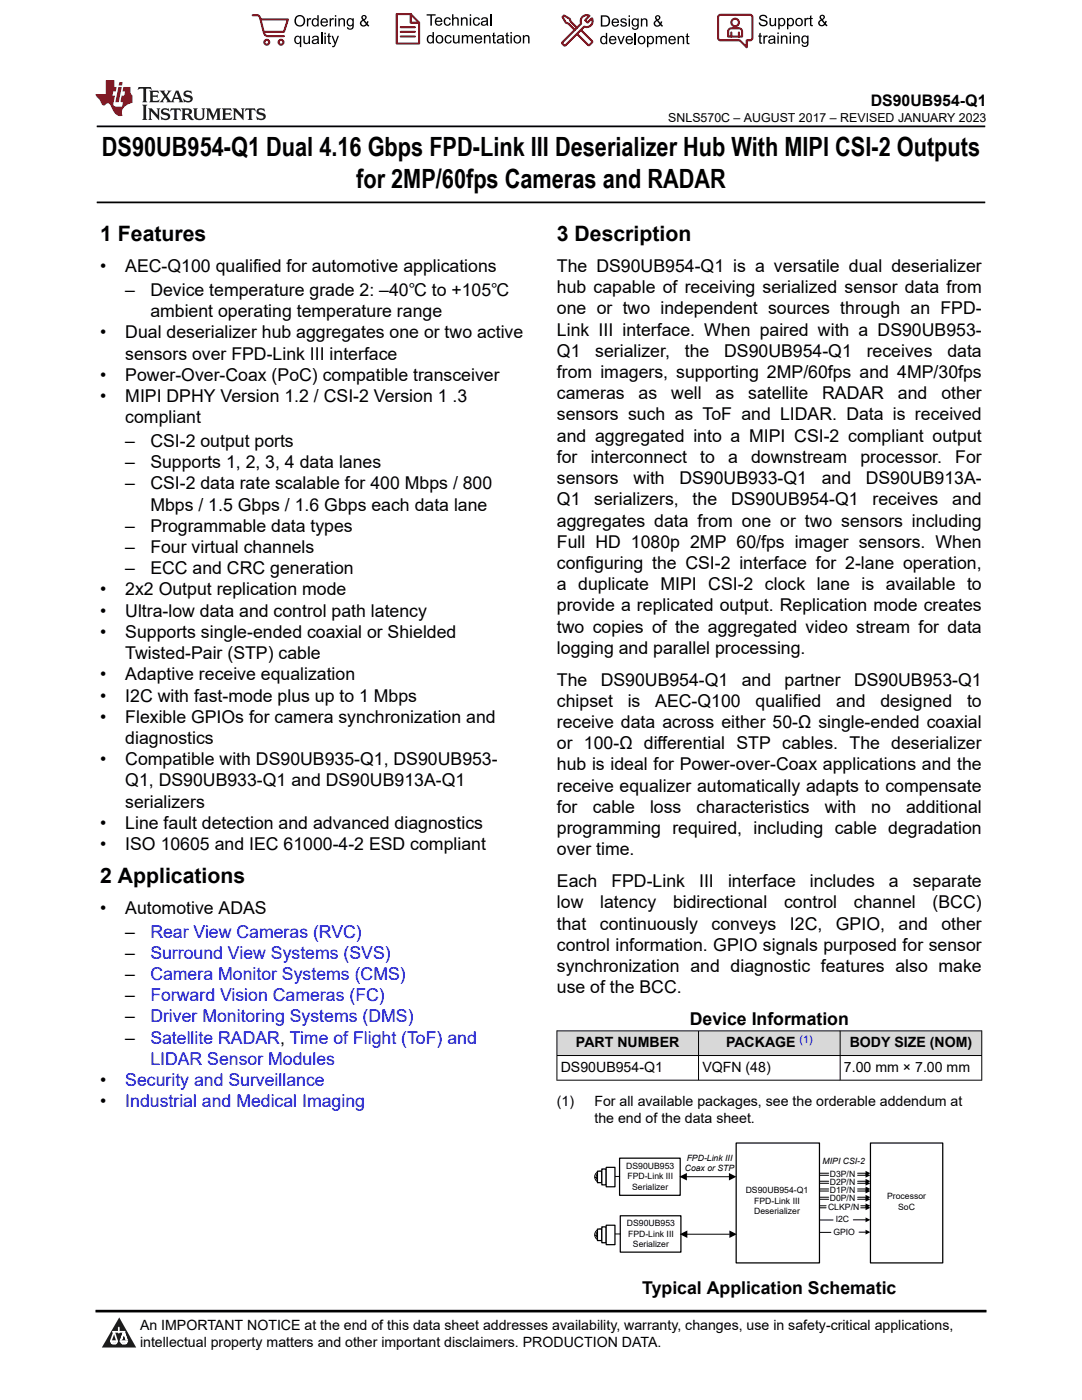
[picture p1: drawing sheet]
<svg xmlns="http://www.w3.org/2000/svg" width="216mm" height="279mm" viewBox="0 0 216 279" stroke-linecap="round" stroke-linejoin="round" font-family="sans-serif">
<defs><g id="words">
<g font-size="5.3">
<text x="20.3" y="31.2">DS90UB954-Q1 Dual 4.16 Gbps FPD-Link III Deserializer Hub With MIPI CSI-2 Outputs</text>
<text x="71.1" y="37.5">for 2MP/60fps Cameras and RADAR</text>
</g>
<g font-size="4.2">
<text x="20" y="48.1">1 Features</text>
<text x="111.1" y="48.1">3 Description</text>
<text x="20" y="176.2">2 Applications</text>
</g>
<g font-size="3.5">
<text x="20" y="54.3">•</text>
<text x="25" y="54.3">AEC-Q100 qualified for automotive applications</text>
<text x="25" y="59">–</text>
<text x="30" y="59">Device temperature grade 2: –40℃ to +105℃</text>
<text x="111.1" y="58.5">hub capable of receiving serialized sensor data from</text>
<text x="111.1" y="54.3">The DS90UB954-Q1 is a versatile dual deserializer</text>
<text x="30" y="63.3">ambient operating temperature range</text>
<text x="111.1" y="62.8">one or two independent sources through an FPD-</text>
<text x="20" y="67.5">•</text>
<text x="25" y="67.5">Dual deserializer hub aggregates one or two active</text>
<text x="25" y="71.7">sensors over FPD-Link III interface</text>
<text x="111.1" y="67">Link III interface. When paired with a DS90UB953-</text>
<text x="111.1" y="71.2">Q1</text>
<text x="118.8" y="71.2">serializer,</text>
<text x="136.6" y="71.2">the</text>
<text x="144.5" y="71.2">DS90UB954-Q1</text>
<text x="172.9" y="71.2">receives</text>
<text x="189" y="71.2">data</text>
<text x="20" y="76">•</text>
<text x="25" y="76">Power-Over-Coax (PoC) compatible transceiver</text>
<text x="111.1" y="75.5">from imagers, supporting 2MP/60fps and 4MP/30fps</text>
<text x="20" y="80.2">•</text>
<text x="25" y="80.2">MIPI DPHY Version 1.2 / CSI-2 Version 1 .3</text>
<text x="111.1" y="83.9">sensors such as ToF and LIDAR. Data is received</text>
<text x="111.1" y="79.7">cameras</text>
<text x="127.4" y="79.7">as</text>
<text x="133.9" y="79.7">well</text>
<text x="142.8" y="79.7">as</text>
<text x="149.3" y="79.7">satellite</text>
<text x="164.1" y="79.7">RADAR</text>
<text x="179.2" y="79.7">and</text>
<text x="187.9" y="79.7">other</text>
<text x="25" y="84.4">compliant</text>
<text x="25" y="89.2">–</text>
<text x="30" y="89.2">CSI-2 output ports</text>
<text x="111.1" y="88.2">and aggregated into a MIPI CSI-2 compliant output</text>
<text x="25" y="93.4">–</text>
<text x="30" y="93.4">Supports 1, 2, 3, 4 data lanes</text>
<text x="111.1" y="92.4">for</text>
<text x="117.9" y="92.4">interconnect</text>
<text x="139.7" y="92.4">to</text>
<text x="145.3" y="92.4">a</text>
<text x="149.9" y="92.4">downstream</text>
<text x="171.7" y="92.4">processor.</text>
<text x="190.6" y="92.4">For</text>
<text x="25" y="97.7">–</text>
<text x="30" y="97.7">CSI-2 data rate scalable for 400 Mbps / 800</text>
<text x="30" y="101.9">Mbps / 1.5 Gbps / 1.6 Gbps each data lane</text>
<text x="111.1" y="96.6">sensors</text>
<text x="111.1" y="100.9">Q1</text>
<text x="118.6" y="100.9">serializers,</text>
<text x="126.4" y="96.6">with</text>
<text x="135.6" y="96.6">DS90UB933-Q1</text>
<text x="138.2" y="100.9">the</text>
<text x="145.9" y="100.9">DS90UB954-Q1</text>
<text x="164" y="96.6">and</text>
<text x="172.7" y="96.6">DS90UB913A-</text>
<text x="174.1" y="100.9">receives</text>
<text x="190" y="100.9">and</text>
<text x="25" y="106.1">–</text>
<text x="30" y="106.1">Programmable data types</text>
<text x="111.1" y="105.1">aggregates data from one or two sensors including</text>
<text x="25" y="110.4">–</text>
<text x="30" y="110.4">Four virtual channels</text>
<text x="111.1" y="113.6">configuring the CSI-2 interface for 2-lane operation,</text>
<text x="111.1" y="109.3">Full HD 1080p 2MP 60/fps imager sensors. When</text>
<text x="20" y="118.8">•</text>
<text x="25" y="114.6">–</text>
<text x="25" y="118.8">2x2 Output replication mode</text>
<text x="30" y="114.6">ECC and CRC generation</text>
<text x="111.1" y="117.8">a duplicate MIPI CSI-2 clock lane is available to</text>
<text x="20" y="123.1">•</text>
<text x="25" y="123.1">Ultra-low data and control path latency</text>
<text x="111.1" y="122">provide a replicated output. Replication mode creates</text>
<text x="20" y="127.3">•</text>
<text x="25" y="127.3">Supports single-ended coaxial or Shielded</text>
<text x="25" y="131.5">Twisted-Pair (STP) cable</text>
<text x="111.1" y="126.3">two copies of the aggregated video stream for data</text>
<text x="111.1" y="130.5">logging and parallel processing.</text>
<text x="20" y="135.8">•</text>
<text x="25" y="135.8">Adaptive receive equalization</text>
<text x="111.1" y="136.8">The</text>
<text x="119.9" y="136.8">DS90UB954-Q1</text>
<text x="148" y="136.8">and</text>
<text x="156.6" y="136.8">partner</text>
<text x="170.4" y="136.8">DS90UB953-Q1</text>
<text x="20" y="140">•</text>
<text x="25" y="140">I2C with fast-mode plus up to 1 Mbps</text>
<text x="111.1" y="141.1">chipset</text>
<text x="125.3" y="141.1">is</text>
<text x="130.8" y="141.1">AEC-Q100</text>
<text x="150.8" y="141.1">qualified</text>
<text x="166.9" y="141.1">and</text>
<text x="175.7" y="141.1">designed</text>
<text x="193" y="141.1">to</text>
<text x="20" y="144.2">•</text>
<text x="25" y="144.2">Flexible GPIOs for camera synchronization and</text>
<text x="25" y="148.5">diagnostics</text>
<text x="111.1" y="149.5">or 100-Ω differential STP cables. The deserializer</text>
<text x="111.1" y="145.3">receive data across either 50-Ω single-ended coaxial</text>
<text x="20" y="152.7">•</text>
<text x="25" y="152.7">Compatible with DS90UB935-Q1, DS90UB953-</text>
<text x="111.1" y="153.8">hub is ideal for Power-over-Coax applications and the</text>
<text x="25" y="156.9">Q1, DS90UB933-Q1 and DS90UB913A-Q1</text>
<text x="25" y="161.2">serializers</text>
<text x="111.1" y="158">receive equalizer automatically adapts to compensate</text>
<text x="20" y="165.4">•</text>
<text x="25" y="165.4">Line fault detection and advanced diagnostics</text>
<text x="111.1" y="162.2">for</text>
<text x="111.1" y="166.5">programming required, including cable degradation</text>
<text x="118.3" y="162.2">cable</text>
<text x="129.7" y="162.2">loss</text>
<text x="139" y="162.2">characteristics</text>
<text x="164.6" y="162.2">with</text>
<text x="173.9" y="162.2">no</text>
<text x="180.8" y="162.2">additional</text>
<text x="20" y="169.6">•</text>
<text x="25" y="169.6">ISO 10605 and IEC 61000-4-2 ESD compliant</text>
<text x="111.1" y="170.7">over time.</text>
<text x="111.1" y="177.1">Each</text>
<text x="122" y="177.1">FPD-Link</text>
<text x="139.5" y="177.1">III</text>
<text x="145.3" y="177.1">interface</text>
<text x="161.6" y="177.1">includes</text>
<text x="177.4" y="177.1">a</text>
<text x="182.2" y="177.1">separate</text>
<text x="20" y="182.3">•</text>
<text x="25" y="182.3">Automotive ADAS</text>
<text x="111.1" y="185.5">that</text>
<text x="111.1" y="181.3">low</text>
<text x="119.7" y="185.5">continuously</text>
<text x="119.8" y="181.3">latency</text>
<text x="134.3" y="181.3">bidirectional</text>
<text x="142" y="185.5">conveys</text>
<text x="156.5" y="181.3">control</text>
<text x="157.6" y="185.5">I2C,</text>
<text x="166.8" y="185.5">GPIO,</text>
<text x="170.4" y="181.3">channel</text>
<text x="179.3" y="185.5">and</text>
<text x="186.1" y="181.3">(BCC)</text>
<text x="187.9" y="185.5">other</text>
<text x="25" y="187.1">–</text>
<text x="25" y="191.3">–</text>
<text x="111.1" y="189.8">control information. GPIO signals purposed for sensor</text>
<text x="25" y="195.6">–</text>
<text x="111.1" y="194">synchronization and diagnostic features also make</text>
<text x="25" y="199.8">–</text>
<text x="111.1" y="198.2">use of the BCC.</text>
<text x="25" y="204">–</text>
<text x="25" y="208.3">–</text>
<text x="137.6" y="204.6">Device Information</text>
<text x="20" y="216.7">•</text>
<text x="20" y="221">•</text>
<text x="128.2" y="258.2">Typical Application Schematic</text>
</g>
<g font-size="3.5" fill="#00f">
<text x="30" y="187.1">Rear View Cameras (RVC)</text>
<text x="30" y="191.3">Surround View Systems (SVS)</text>
<text x="30" y="195.6">Camera Monitor Systems (CMS)</text>
<text x="30" y="199.8">Forward Vision Cameras (FC)</text>
<text x="30" y="204">Driver Monitoring Systems (DMS)</text>
<text x="30" y="208.3">Satellite RADAR, Time of Flight (ToF) and</text>
<text x="30" y="212.5">LIDAR Sensor Modules</text>
<text x="25" y="216.7">Security and Surveillance</text>
<text x="25" y="221">Industrial and Medical Imaging</text>
</g>
<text font-size="3.2" x="173.7" y="21.1">DS90UB954-Q1</text>
<g font-size="2.8">
<text x="114.9" y="209">PART NUMBER</text>
<text x="144.9" y="209">PACKAGE</text>
<text x="169.5" y="209">BODY SIZE (NOM)</text>
<text x="111.9" y="213.9">DS90UB954-Q1</text>
<text x="140.2" y="213.9">VQFN (48)</text>
<text x="168.4" y="213.9">7.00 mm × 7.00 mm</text>
<text x="111.1" y="220.7">(1)</text>
<text x="118.6" y="220.7">For all available packages, see the orderable addendum at</text>
<text x="118.6" y="224.1">the end of the data sheet.</text>
<text x="27.9" y="265.5">An IMPORTANT NOTICE at the end of this data sheet addresses availability, warranty, changes, use in safety-critical applications,</text>
<text x="27.9" y="268.9">intellectual property matters and other important disclaimers. PRODUCTION DATA.</text>
</g>
<text font-size="2.5" x="133.3" y="24.3">SNLS570C – AUGUST 2017 – REVISED JANUARY 2023</text>
<text font-size="2.1" fill="#00f" x="159.6" y="208.1">(1)</text>
<g font-size="1.7">
<text x="124.9" y="233.3">DS90UB953</text>
<text x="136.6" y="233.7">Coax or STP</text>
<text x="137" y="231.6">FPD-Link III</text>
<text x="164.1" y="232.2">MIPI CSI-2</text>
<text x="125.2" y="235.4">FPD-Link III</text>
<text x="126.1" y="237.4">Serializer</text>
<text x="148.8" y="238.2">DS90UB954-Q1</text>
<text x="165.6" y="234.9">D3P/N</text>
<text x="165.6" y="236.5">D2P/N</text>
<text x="165.6" y="238">D1P/N</text>
<text x="165.6" y="239.7">D0P/N</text>
<text x="177" y="239.3">Processor</text>
<text x="125.1" y="244.8">DS90UB953</text>
<text x="150.5" y="240.2">FPD-Link III</text>
<text x="150.5" y="242.3">Deserializer</text>
<text x="165.2" y="241.4">CLKP/N</text>
<text x="166.8" y="244">I2C</text>
<text x="179.2" y="241.4">SoC</text>
<text x="125.3" y="246.8">FPD-Link III</text>
<text x="126.3" y="248.9">Serializer</text>
<text x="166.3" y="246.4">GPIO</text>
</g>
</g></defs>
<path d="M19.3 25.2h177.3M19.3 40.4h177.3" fill="none" stroke="#000" stroke-width=".35"/>
<g fill="#d8d8d8">
<path d="M111.1 205.7h84.8v5h-84.8z" fill-rule="evenodd"/>
<path d="M111.2 205.8h28.1v4.8h-28.1z" fill-rule="evenodd"/>
<path d="M139.4 205.8h28.2v4.8h-28.2z" fill-rule="evenodd"/>
<path d="M167.7 205.8h28.1v4.8h-28.1z" fill-rule="evenodd"/>
</g>
<g fill="none" stroke="#000" stroke-width=".2">
<path d="M111.1 205.7h84.9M111.1 210.7h84.9M111.1 215.6h84.9M111.1 205.7v9.9M139.4 205.7v9.9M167.6 205.7v9.9M195.9 205.7v9.9M122.6 234.8h1M137 234.8h8.4M163.5 234.1h1.8M163.5 234.6h1.8M163.5 235.7h1.8"/>
<path d="M163.5 236.2h1.8M163.5 237.3h1.8M163.5 237.7h1.8M163.5 238.9h1.8M163.5 239.3h1.8M171.1 234.1h1.6M171.1 234.6h1.6M171.1 235.7h1.6M171.1 236.2h1.6M171.1 237.3h1.6M171.1 237.7h1.6M171.1 238.9h1.6"/>
<path d="M171.1 239.3h1.6M122.7 246.3h1.1M137.1 246.3h8.4M163.5 245.9h2.3M163.5 243.5h2.7M163.5 240.6h1.3M163.5 241h1.3M170.3 243.4h2.5M171.4 245.9h1.4M171.8 240.6h.9M171.8 241h.9"/>
<circle cx="119.8" cy="246.4" r="1.12"/>
<circle cx="119.8" cy="246.4" r=".87"/>
</g>
<path d="M123.6 231.1h12.1v7.4h-12.1zM146.9 228.1h16.6v23.9h-16.6zM173.7 228.1h14.4v23.9h-14.4zM123.8 242.6h12.1v7.3h-12.1z" fill="none" stroke="#000" stroke-width=".25"/>
<g fill="#000">
<path d="M135.6 234.8l1.5-.7v1.5zM145.4 234.1l1.5 .7-1.5 .8zM172.7 233.7l1 .4-1 .5zM172.7 234.1l1 .5-1 .4zM172.7 235.3l1 .4-1 .5zM172.7 235.7l1 .5-1 .4zM172.7 236.8l1 .5-1 .5zM172.7 237.2l1 .5-1 .5zM172.7 238.5l1 .4-1 .5zM172.7 238.9l1 .4-1 .5zM135.7 246.3l1.4-.7v1.5zM145.5 245.6l1.5 .7-1.5 .8z"/>
<path d="M172.7 240.2l1 .4-1 .5zM172.7 240.6l1 .4-1 .5zM172.7 243l1 .4-1 .5zM172.7 245.4l1 .5-1 .5z"/>
</g>
<path d="M119.2 245.3h.9v2.3h-.9z" fill-rule="evenodd" fill="#fff"/>
<path d="M119.2 245.3h.9v2.3h-.9z" fill="none" stroke="#000" stroke-width=".25"/>
<path d="M120.1 244.8h.9v3.2h-.9z" fill-rule="evenodd" fill="#fff"/>
<path d="M120.1 244.8h.9v3.2h-.9z" fill="none" stroke="#000" stroke-width=".25"/>
<path d="M121 244.5h1.7v3.9h-1.7z" fill-rule="evenodd" fill="#fff"/>
<path d="M121 244.5h1.7v3.9h-1.7z" fill="none" stroke="#000" stroke-width=".25"/>
<g fill="none" stroke="#000" stroke-width=".2">
<path d="M118.7 246.5h.3"/>
<circle cx="119.8" cy="234.9" r="1.12"/>
<circle cx="119.8" cy="234.9" r=".87"/>
</g>
<path d="M119.2 233.7h.9v2.3h-.9z" fill-rule="evenodd" fill="#fff"/>
<path d="M119.2 233.7h.9v2.3h-.9z" fill="none" stroke="#000" stroke-width=".25"/>
<path d="M120.1 233.3h.9v3.2h-.9z" fill-rule="evenodd" fill="#fff"/>
<path d="M120.1 233.3h.9v3.2h-.9z" fill="none" stroke="#000" stroke-width=".25"/>
<path d="M121 233h1.7v3.8h-1.7z" fill-rule="evenodd" fill="#fff"/>
<path d="M121 233h1.7v3.8h-1.7z" fill="none" stroke="#000" stroke-width=".25"/>
<path d="M118.7 235h.3" fill="none" stroke="#000" stroke-width=".2"/>
<path d="M0 0h215.9v23.8h-215.9z" fill-rule="evenodd" fill="#fff"/>
<path d="M27.7 17.4l-.2 .6 .5-.3h.6v.1v2.2l-.2 .4h1l-.2-.4v-2.2v-.1h.5l.5 .3-.1-.6zM29.8 18.1l.2 .4v1.5l-.2 .4h1.9l.1-.6a1.08 1.08 0 0 1-1.3 .2v-.7h.6l.4 .2v-.6l-.4 .2h-.6v-.6l.2-.1a1 1 0 0 1 1 .2l-.1-.5zM31.8 18.1l1 1.1-1 1.2h.9l-.2-.2 .4-.7 .5 .7-.2 .2h1.6l-.2-.2 .1-.4h1l.1 .4-.1 .2h.9l-.2-.3-.8-2h-.5l-1 2.2-.8-1.1 .9-1.1h-.8l.2 .2-.5 .7-.3-.7 .1-.2zM35.2 18.5l.4 1h-.8zM36.8 18.2a.65 .65 0 0 0-.2 .7 .65 .65 0 0 0 .6 .5l.7 .2 .1 .2a.79 .79 0 0 1-.7 .4 .79 .79 0 0 1-.7-.5l.1 .7 .2-.1a.93 .93 0 0 0 1.1 .1 .93 .93 0 0 0 .4-1 1.46 1.46 0 0 0-1.2-.6l-.1-.3a1.09 1.09 0 0 1 1.2 .2l-.2-.6-.1 .1-.6-.2zM28.4 20.9l.2 .4v2.3l-.2 .3h1l-.2-.3v-2.3l.2-.4zM29.6 21.6l.2 .4v1.6l-.2 .3h.8l-.3-.3v-1.4l1.7 1.8v-2l.2-.4h-.8l.2 .2 .1 1.1-1.2-1.3zM32.3 21.8a.65 .65 0 0 0-.2 .7 .65 .65 0 0 0 .7 .4l.6 .2 .1 .2a.79 .79 0 0 1-.7 .4 .79 .79 0 0 1-.7-.5l.1 .7 .2-.1a.93 .93 0 0 0 1.1 .1 .93 .93 0 0 0 .4-.9 1.46 1.46 0 0 0-1.2-.6l-.1-.4a1.09 1.09 0 0 1 1.2 .2l-.2-.6-.1 .1-.6-.1zM34.1 21.6l-.1 .7a.63 .63 0 0 1 .7-.4l.1 1.7-.3 .3h1l-.2-.3v-1.7a.66 .66 0 0 1 .8 .4l-.1-.7zM36.2 21.6l.2 .4v1.6l-.2 .3h.9l-.2-.2v-.7h.5l.1 .2a.79 .79 0 0 0 1.2 .6l-1-.9a.61 .61 0 0 0 .6-.6 .61 .61 0 0 0-.5-.6zM36.9 21.9h.2a.47 .47 0 0 1 .5 .1 .47 .47 0 0 1 .1 .5l-.2 .2h-.6zM38.5 21.6l.2 .2a2.27 2.27 0 0 0 .4 2 1.04 1.04 0 0 0 1.7-.7v-1.3l.2-.2h-.8l.2 .4v1.1a.6 .6 0 0 1-.6 .6 .6 .6 0 0 1-.6-.6v-1.1l.3-.4zM41.1 21.6l.2 .4v1.6l-.2 .3h.7l-.2-.3v-1.5l.9 1.9 .8-1.9v1.5l-.2 .3h1l-.3-.3v-1.6l.3-.4h-.8l-.7 1.5-.7-1.5zM44.3 21.6l.2 .4v1.6l-.2 .3h1.9l.1-.5a1.09 1.09 0 0 1-1.3 .1v-.6h.6l.4 .1v-.6l-.4 .2h-.6v-.6l.2-.1a1.01 1.01 0 0 1 1 .3l-.1-.6zM46.4 21.6l.3 .4v1.6l-.3 .3h.8l-.2-.3v-1.4l1.6 1.8v-2l.2-.4h-.7l.2 .2v1.1l-1.2-1.3zM49 21.6l-.1 .7a.63 .63 0 0 1 .8-.4v1.7l-.3 .3h1l-.2-.3v-1.7a.66 .66 0 0 1 .8 .4l-.1-.7zM51.4 21.8a.65 .65 0 0 0-.2 .7 .65 .65 0 0 0 .6 .4l.6 .2 .2 .2a.79 .79 0 0 1-.8 .4 .79 .79 0 0 1-.6-.5l.1 .7 .2-.1a.93 .93 0 0 0 1 .1 .93 .93 0 0 0 .5-.9 1.46 1.46 0 0 0-1.3-.6l-.1-.4a1.09 1.09 0 0 1 1.3 .2l-.2-.6-.2 .1-.5-.1z" fill="#231f20"/>
<path d="M21.1 16v2.8h-2.1l.1 .3 .9 1a.95 .95 0 0 0 .9 .9 .59 .59 0 0 1 .6-.4 .59 .59 0 0 1 .5 .4l.4 .8a1.59 1.59 0 0 0 2.1 1.3 1.61 1.61 0 0 1 1-2.2l1-.4-.1-1.5a1.59 1.59 0 0 1-.4-1.6h-1.4l-.2 .9h.5l-.1 .8h-.5l-.2 1v.2l.4 .1-.2 .9h-.6a.73 .73 0 0 1-1.1-.7l.3-1.5h-.5l.2-.8h.5l.2-.9h-.5v-1.4zM23.6 17.4l-.6 3h.7l.6-3zM23.8 16.4l-.1 .7h.7l.1-.7z" fill="#ed1c24"/>
<g fill="#000">
<path d="M58.7 4.2a1.15 1.15 0 0 1 2.3 0 1.15 1.15 0 0 1-2.3 0zM59.3 3.5a.89 .89 0 0 0-.2 1.1 .89 .89 0 0 0 1.1 .4 .88 .88 0 0 0 .3-1.3 .88 .88 0 0 0-1.2-.2z" fill-rule="evenodd"/>
<path d="M58.9 7.3l.5-.2 .5 .3v-.3h.2v2.3h-.3v-.8a.74 .74 0 0 1-.9 0 .74 .74 0 0 1-.2-1zM59.1 7.5a.57 .57 0 0 0-.1 .7 .57 .57 0 0 0 .7 .2 .57 .57 0 0 0 .2-.7 .57 .57 0 0 0-.8-.2z" fill-rule="evenodd"/>
<path d="M61.2 3.6h.3v.3l.2-.2 .3-.1 .1 .1-.1 .3a.36 .36 0 0 0-.4 0 .36 .36 0 0 0-.1 .4v.9h-.3z" fill-rule="evenodd"/>
<path d="M60.5 7.1h.3v.9a.41 .41 0 0 0 .4 .6 .41 .41 0 0 0 .4-.6v-.9h.3v1.7h-.3v-.3a.58 .58 0 0 1-.7 .3 .58 .58 0 0 1-.4-.6z" fill-rule="evenodd"/>
<path d="M62.4 3.8l.5-.2 .4 .2v-.8h.3v2.3h-.3v-.2a.75 .75 0 0 1-1-.1 .75 .75 0 0 1 0-1zM62.6 4a.57 .57 0 0 0-.1 .7 .57 .57 0 0 0 .7 .2 .57 .57 0 0 0 .1-.7 .57 .57 0 0 0-.7-.2z" fill-rule="evenodd"/>
<path d="M62.4 7.3a.74 .74 0 0 1 .9-.1 .74 .74 0 0 1 .3 .9l.1 .7h-.3v-.2a.57 .57 0 0 1-.9 .2 .57 .57 0 0 1-.1-.8l.9-.3a.41 .41 0 0 0-.3-.4 .41 .41 0 0 0-.5 .4l-.3-.1zM62.6 8.2a.35 .35 0 0 0 .1 .5 .35 .35 0 0 0 .5-.3l.1-.4z" fill-rule="evenodd"/>
<path d="M64.7 6.5h.3v.3h-.3zM64.7 7.1h.3v1.7h-.3z" fill-rule="evenodd"/>
<path d="M64.2 3.8a.76 .76 0 0 1 .9-.1 .76 .76 0 0 1 .3 .8h-1.2a.47 .47 0 0 0 .4 .6 .47 .47 0 0 0 .5-.4l.3 .1a.82 .82 0 0 1-1.2 .3 .82 .82 0 0 1 0-1.3zM64.4 4l-.2 .3h.9l-.2-.4z" fill-rule="evenodd"/>
<path d="M65.8 3.6h.2v.3l.2-.2 .3-.1 .2 .1-.1 .3a.36 .36 0 0 0-.5 0 .36 .36 0 0 0 0 .4v.9h-.3z" fill-rule="evenodd"/>
<path d="M65.5 6.7l.3-.1v.5h.2v.3h-.2v.9v.2h.2l.1 .3a.41 .41 0 0 1-.5-.1 .41 .41 0 0 1-.1-.4v-.9h-.2v-.3h.2z" fill-rule="evenodd"/>
<path d="M66.1 7.1h.3l.5 1.4 .5-1.4h.2l-.6 1.7a.57 .57 0 0 1-.7 .6v-.3a.37 .37 0 0 0 .5-.3z" fill-rule="evenodd"/>
<path d="M66.8 3h.3v.3h-.3zM66.8 3.6h.3v1.7h-.3z" fill-rule="evenodd"/>
<path d="M67.5 3.6h.3v.3a.58 .58 0 0 1 .7-.3 .58 .58 0 0 1 .3 .7v1h-.2v-1a.4 .4 0 0 0-.5-.5 .4 .4 0 0 0-.3 .6v.9h-.3z" fill-rule="evenodd"/>
<path d="M69.3 3.8l.6-.2 .4 .2v-.2h.3v1.5a.71 .71 0 0 1-.5 .8 .71 .71 0 0 1-.9-.5h.3a.46 .46 0 0 0 .6 .3 .46 .46 0 0 0 .2-.6 .78 .78 0 0 1-1.1-.2 .78 .78 0 0 1 .1-1.1zM69.6 4a.53 .53 0 0 0-.1 .8 .53 .53 0 0 0 .8 0 .54 .54 0 0 0 0-.7 .54 .54 0 0 0-.7-.1z" fill-rule="evenodd"/>
<path d="M72.2 3.1a.53 .53 0 0 1 .9 .1 .53 .53 0 0 1-.4 .8l.5 .5 .1-.3 .2 .1-.2 .5 .4 .3-.2 .2-.3-.3a.71 .71 0 0 1-1.2 .1 .71 .71 0 0 1 .3-1.1l-.2-.5zM72.3 3.5a.3 .3 0 0 0 .6 0 .3 .3 0 0 0-.6 0zM72.3 4.3a.45 .45 0 0 0 0 .7 .45 .45 0 0 0 .7-.2l-.5-.6z" fill-rule="evenodd"/>
<path d="M85.1 2.8h1.8v.3h-.7v2h-.3v-2h-.8z" fill-rule="evenodd"/>
<path d="M85.3 7.2l.6-.2 .4 .2v-.8h.3v2.3h-.3v-.2a.76 .76 0 0 1-1-.1 .76 .76 0 0 1-.1-1zM85.6 7.4a.58 .58 0 0 0-.1 .7 .58 .58 0 0 0 .7 .2 .58 .58 0 0 0 .1-.7 .58 .58 0 0 0-.7-.2z" fill-rule="evenodd"/>
<path d="M87.2 7.2a.81 .81 0 0 1 1.1 .1 .81 .81 0 0 1-.1 1.2 .81 .81 0 0 1-1.2-.2v-.7zM87.3 7.4a.57 .57 0 0 0 0 .8 .57 .57 0 0 0 .8 0 .57 .57 0 0 0 0-.7 .57 .57 0 0 0-.8-.1z" fill-rule="evenodd"/>
<path d="M87 3.7a.77 .77 0 0 1 .9-.2 .77 .77 0 0 1 .4 .9h-1.3a.48 .48 0 0 0 .4 .5 .48 .48 0 0 0 .6-.3h.3a.83 .83 0 0 1-1.3 .4 .83 .83 0 0 1 0-1.3zM87.2 3.8l-.1 .3h.9l-.3-.4z" fill-rule="evenodd"/>
<path d="M88.7 3.7a.7 .7 0 0 1 1.2 .3h-.2a.45 .45 0 0 0-.6-.3 .45 .45 0 0 0-.3 .6 .45 .45 0 0 0 .3 .6 .45 .45 0 0 0 .6-.4l.3 .1a.76 .76 0 0 1-1.1 .5 .76 .76 0 0 1-.3-1.1z" fill-rule="evenodd"/>
<path d="M88.9 7.2a.7 .7 0 0 1 1.2 .3h-.3a.45 .45 0 0 0-.5-.3 .45 .45 0 0 0-.3 .6 .45 .45 0 0 0 .3 .6 .45 .45 0 0 0 .6-.3h.2a.76 .76 0 0 1-1 .5 .76 .76 0 0 1-.3-1.1z" fill-rule="evenodd"/>
<path d="M90.2 2.8h.3v.9a.59 .59 0 0 1 .7-.2 .59 .59 0 0 1 .3 .6v1h-.2v-1a.4 .4 0 0 0-.5-.4 .4 .4 0 0 0-.3 .5v.9h-.3z" fill-rule="evenodd"/>
<path d="M90.4 7h.3v.9a.41 .41 0 0 0 .4 .6 .41 .41 0 0 0 .3-.6v-.9h.3v1.7h-.2v-.3a.58 .58 0 0 1-.7 .3 .58 .58 0 0 1-.4-.7z" fill-rule="evenodd"/>
<path d="M92 3.5h.2v.2a.59 .59 0 0 1 .7-.3 .59 .59 0 0 1 .4 .7v1h-.3v-1a.41 .41 0 0 0-.4-.4 .41 .41 0 0 0-.4 .5v.9h-.2z" fill-rule="evenodd"/>
<path d="M92.1 7h.3v.3a.56 .56 0 0 1 1 0 .54 .54 0 0 1 .6-.3 .54 .54 0 0 1 .4 .5v1.2h-.3v-1.1a.34 .34 0 0 0-.3-.4 .34 .34 0 0 0-.4 .3v1.2h-.3v-1.1a.38 .38 0 0 0-.5-.3 .38 .38 0 0 0-.2 .5v.9h-.3z" fill-rule="evenodd"/>
<path d="M93.7 2.8h.3v.4h-.3zM93.7 3.5h.3v1.6h-.3z" fill-rule="evenodd"/>
<path d="M94.6 3.7a.7 .7 0 0 1 1.2 .3h-.3a.45 .45 0 0 0-.6-.3 .45 .45 0 0 0-.3 .6 .45 .45 0 0 0 .4 .6 .45 .45 0 0 0 .5-.4l.3 .1a.76 .76 0 0 1-1 .5 .76 .76 0 0 1-.4-1.1z" fill-rule="evenodd"/>
<path d="M94.9 7.2a.77 .77 0 0 1 .9-.1 .77 .77 0 0 1 .4 .8h-1.2a.48 .48 0 0 0 .3 .6 .48 .48 0 0 0 .6-.4l.3 .1a.83 .83 0 0 1-1.3 .3 .83 .83 0 0 1 0-1.3zM95.1 7.3l-.1 .4h.9l-.2-.4z" fill-rule="evenodd"/>
<path d="M96.6 7h.2v.3a.59 .59 0 0 1 .7-.3 .59 .59 0 0 1 .4 .7v1h-.3v-1a.41 .41 0 0 0-.4-.5 .41 .41 0 0 0-.4 .6v.9h-.2z" fill-rule="evenodd"/>
<path d="M96.1 3.7a.74 .74 0 0 1 1-.2 .74 .74 0 0 1 .3 .9v.7h-.2l-.1-.2a.59 .59 0 0 1-.8 .3 .59 .59 0 0 1-.2-.8l1-.3a.42 .42 0 0 0-.4-.5 .42 .42 0 0 0-.4 .4l-.3-.1zM96.3 4.5a.36 .36 0 0 0 .2 .5 .36 .36 0 0 0 .5-.2l.1-.5z" fill-rule="evenodd"/>
<path d="M98.4 6.6l.3-.2v.6h.2v.2h-.2v1v.2h.2l.1 .3a.41 .41 0 0 1-.5-.1 .41 .41 0 0 1-.1-.4v-1h-.2v-.2h.2z" fill-rule="evenodd"/>
<path d="M99.3 7.2a.74 .74 0 0 1 1-.2 .74 .74 0 0 1 .2 1l.1 .7h-.3v-.2a.59 .59 0 0 1-.8 .2 .59 .59 0 0 1-.3-.8l1.1-.3a.42 .42 0 0 0-.4-.4 .42 .42 0 0 0-.5 .3h-.2zM99.5 8a.36 .36 0 0 0 .2 .5 .36 .36 0 0 0 .4-.2l.2-.5z" fill-rule="evenodd"/>
<path d="M101 6.6l.3-.2v.6h.3v.2h-.3v1l.1 .2h.2v.3a.41 .41 0 0 1-.4-.1 .41 .41 0 0 1-.2-.4v-1h-.2v-.2h.2z" fill-rule="evenodd"/>
<path d="M101.9 6.4h.2v.3h-.2zM101.9 7h.2v1.7h-.2z" fill-rule="evenodd"/>
<path d="M102.7 7.2a.81 .81 0 0 1 1.1 .1 .81 .81 0 0 1-.1 1.2 .81 .81 0 0 1-1.2-.2v-.7zM102.9 7.4a.57 .57 0 0 0-.1 .8 .57 .57 0 0 0 .9 0 .57 .57 0 0 0-.1-.7 .57 .57 0 0 0-.7-.1z" fill-rule="evenodd"/>
<path d="M104.3 7h.3v.3a.59 .59 0 0 1 .7-.3 .59 .59 0 0 1 .4 .7v1h-.3v-1a.41 .41 0 0 0-.5-.5 .41 .41 0 0 0-.3 .6v.9h-.3z" fill-rule="evenodd"/>
<path d="M119.9 3.1h.8a1.12 1.12 0 0 1 1 1.1 1.12 1.12 0 0 1-1 1.1h-.8zM120.2 3.3v1.7h.5a.86 .86 0 0 0 .8-.8 .86 .86 0 0 0-.8-.9z" fill-rule="evenodd"/>
<path d="M119.9 7.4l.5-.3 .5 .3v-.8h.3v2.2h-.3v-.2a.75 .75 0 0 1-1 0 .75 .75 0 0 1-.1-1zM120.2 7.5a.57 .57 0 0 0-.2 .8 .57 .57 0 0 0 .8 .2 .57 .57 0 0 0 .1-.8 .57 .57 0 0 0-.7-.2z" fill-rule="evenodd"/>
<path d="M121.7 7.4a.76 .76 0 0 1 .9-.2 .76 .76 0 0 1 .4 .9h-1.2a.47 .47 0 0 0 .3 .5 .47 .47 0 0 0 .6-.3h.3a.82 .82 0 0 1-1.3 .4 .82 .82 0 0 1 0-1.3zM121.9 7.5l-.1 .3h.9l-.2-.4z" fill-rule="evenodd"/>
<path d="M122.2 3.9a.76 .76 0 0 1 .9-.2 .76 .76 0 0 1 .4 .9h-1.2a.47 .47 0 0 0 .4 .5 .47 .47 0 0 0 .5-.3h.3a.82 .82 0 0 1-1.2 .4 .82 .82 0 0 1-.1-1.3zM122.5 4l-.2 .3h.9l-.2-.4z" fill-rule="evenodd"/>
<path d="M123.9 3.8a.71 .71 0 0 1 1.1 .3h-.2a.32 .32 0 0 0-.4-.3 .32 .32 0 0 0-.3 .4h.1a.75 .75 0 0 1 .9 .8 .72 .72 0 0 1-.7 .3 .72 .72 0 0 1-.6-.5h.2a.36 .36 0 0 0 .4 .4 .36 .36 0 0 0 .3-.5 .8 .8 0 0 1-.9-.7z" fill-rule="evenodd"/>
<path d="M123.2 7.2h.3l.4 1.3 .5-1.3h.3l-.6 1.6h-.3z" fill-rule="evenodd"/>
<path d="M125.4 3.1h.3v.3h-.3zM125.4 3.7h.3v1.6h-.3z" fill-rule="evenodd"/>
<path d="M125 7.4a.76 .76 0 0 1 .9-.2 .76 .76 0 0 1 .4 .9h-1.2a.47 .47 0 0 0 .4 .5 .47 .47 0 0 0 .5-.3h.3a.82 .82 0 0 1-1.2 .4 .82 .82 0 0 1-.1-1.3zM125.3 7.5l-.2 .3h.9l-.2-.4z" fill-rule="evenodd"/>
<path d="M126.2 3.9l.5-.3 .5 .3v-.2h.3v1.4a.71 .71 0 0 1-.6 .8 .71 .71 0 0 1-.8-.5l.2 .1a.46 .46 0 0 0 .7 .2 .46 .46 0 0 0 .2-.6 .78 .78 0 0 1-1.1-.1 .78 .78 0 0 1 .1-1.1zM126.4 4a.53 .53 0 0 0 0 .8 .53 .53 0 0 0 .7 0 .54 .54 0 0 0 0-.7 .54 .54 0 0 0-.7-.1z" fill-rule="evenodd"/>
<path d="M127.5 7.3a.8 .8 0 0 1 1.1 .2 .8 .8 0 0 1-.1 1.1 .8 .8 0 0 1-1.2-.1v-.8zM127.7 7.5a.56 .56 0 0 0-.1 .9 .56 .56 0 0 0 .8-.1 .56 .56 0 0 0 0-.7 .56 .56 0 0 0-.7-.1z" fill-rule="evenodd"/>
<path d="M127.9 3.7h.2v.2a.58 .58 0 0 1 .7-.2 .58 .58 0 0 1 .4 .6v1h-.3v-1a.4 .4 0 0 0-.4-.4 .4 .4 0 0 0-.3 .5v.9h-.3z" fill-rule="evenodd"/>
<path d="M129.1 7.2h.2v.2a.72 .72 0 0 1 1-.1 .72 .72 0 0 1 .2 1 .64 .64 0 0 1-.5 .5 .64 .64 0 0 1-.6-.2v.8h-.3zM129.5 7.5a.56 .56 0 0 0-.1 .8 .56 .56 0 0 0 .7 .2 .56 .56 0 0 0 .1-.8 .56 .56 0 0 0-.7-.2z" fill-rule="evenodd"/>
<path d="M130.8 7.2h.3v.2a.55 .55 0 0 1 .9 0 .53 .53 0 0 1 .7-.3 .53 .53 0 0 1 .4 .6v1.1h-.3v-1a.34 .34 0 0 0-.3-.4 .34 .34 0 0 0-.4 .3v1.1h-.3v-1a.37 .37 0 0 0-.5-.4 .37 .37 0 0 0-.2 .6v.8h-.3z" fill-rule="evenodd"/>
<path d="M130.9 3.2a.53 .53 0 0 1 .8 .1 .53 .53 0 0 1-.3 .8l.4 .5 .1-.4 .3 .1-.2 .5 .3 .3-.2 .3-.3-.4a.71 .71 0 0 1-1.2 .1 .71 .71 0 0 1 .4-1.1l-.3-.5zM130.9 3.6a.3 .3 0 0 0 .6 0 .3 .3 0 0 0-.6 0zM130.9 4.3a.45 .45 0 0 0 0 .7 .45 .45 0 0 0 .7-.2l-.5-.6z" fill-rule="evenodd"/>
<path d="M133.6 7.4a.76 .76 0 0 1 .9-.2 .76 .76 0 0 1 .4 .9h-1.3a.47 .47 0 0 0 .4 .5 .47 .47 0 0 0 .6-.3h.3a.82 .82 0 0 1-1.3 .4 .82 .82 0 0 1 0-1.3zM133.8 7.5l-.1 .3h.9l-.3-.4z" fill-rule="evenodd"/>
<path d="M135.2 7.2h.3v.2a.58 .58 0 0 1 .7-.2 .58 .58 0 0 1 .3 .6v1h-.3v-1a.4 .4 0 0 0-.4-.4 .4 .4 0 0 0-.3 .5v.9h-.3z" fill-rule="evenodd"/>
<path d="M137 6.8l.3-.2v.6h.2v.2h-.2v1v.2h.2l.1 .2a.41 .41 0 0 1-.5 0 .41 .41 0 0 1-.1-.5v-.9h-.2v-.2h.2z" fill-rule="evenodd"/>
<path d="M151.7 3.1a.88 .88 0 0 1 1.4 .5h-.3a.49 .49 0 0 0-.5-.5 .49 .49 0 0 0-.4 .6v.1a1.06 1.06 0 0 1 1.3 1 .95 .95 0 0 1-1 .4 .95 .95 0 0 1-.8-.7h.3a.58 .58 0 0 0 .6 .5 .58 .58 0 0 0 .5-.6l-.2-.1a.95 .95 0 0 1-1.1-.9z" fill-rule="evenodd"/>
<path d="M151.5 6.7l.3-.2v.6h.3v.2h-.3v1v.2h.3v.2a.41 .41 0 0 1-.5 0 .41 .41 0 0 1-.1-.5v-.9h-.2v-.2h.2z" fill-rule="evenodd"/>
<path d="M152.3 7.1h.3v.2l.1-.2h.4h.1l-.1 .3a.36 .36 0 0 0-.4 0 .36 .36 0 0 0-.1 .5v.8h-.3z" fill-rule="evenodd"/>
<path d="M153.4 7.3a.74 .74 0 0 1 1-.2 .74 .74 0 0 1 .3 .9l.1 .7h-.3l-.1-.2a.57 .57 0 0 1-.8 .3 .57 .57 0 0 1-.1-.9l.9-.2a.41 .41 0 0 0-.4-.4 .41 .41 0 0 0-.4 .3h-.3zM153.7 8.1a.35 .35 0 0 0 .1 .5 .35 .35 0 0 0 .5-.2l.1-.5z" fill-rule="evenodd"/>
<path d="M153.5 3.6h.3v.9a.41 .41 0 0 0 .4 .5 .41 .41 0 0 0 .4-.5v-.9h.3v1.6h-.3v-.2a.58 .58 0 0 1-.7 .2 .58 .58 0 0 1-.4-.6z" fill-rule="evenodd"/>
<path d="M155.1 6.5h.3v.3h-.3zM155.1 7.1h.3v1.6h-.3z" fill-rule="evenodd"/>
<path d="M155.3 3.6h.2v.2a.72 .72 0 0 1 1-.1 .72 .72 0 0 1 .2 1 .64 .64 0 0 1-.5 .5 .64 .64 0 0 1-.6-.2v.8h-.3zM155.7 3.9a.56 .56 0 0 0-.2 .8 .56 .56 0 0 0 .8 .2 .56 .56 0 0 0 .1-.8 .56 .56 0 0 0-.7-.2z" fill-rule="evenodd"/>
<path d="M155.8 7.1h.3v.2a.58 .58 0 0 1 .7-.2 .58 .58 0 0 1 .3 .6v1h-.2v-1a.4 .4 0 0 0-.5-.4 .4 .4 0 0 0-.3 .5v.9h-.3z" fill-rule="evenodd"/>
<path d="M157 3.6h.3v.2a.72 .72 0 0 1 1-.1 .72 .72 0 0 1 .1 1 .64 .64 0 0 1-.4 .5 .64 .64 0 0 1-.7-.2v.8h-.3zM157.4 3.9a.56 .56 0 0 0-.1 .8 .56 .56 0 0 0 .7 .2 .56 .56 0 0 0 .2-.8 .56 .56 0 0 0-.8-.2z" fill-rule="evenodd"/>
<path d="M157.6 6.5h.2v.3h-.2zM157.6 7.1h.2v1.6h-.2z" fill-rule="evenodd"/>
<path d="M158.3 7.1h.2v.2a.58 .58 0 0 1 .7-.2 .58 .58 0 0 1 .4 .6v1h-.3v-1a.4 .4 0 0 0-.4-.4 .4 .4 0 0 0-.4 .5v.9h-.2z" fill-rule="evenodd"/>
<path d="M158.9 3.7a.8 .8 0 0 1 1.2 .2 .8 .8 0 0 1-.2 1.1 .8 .8 0 0 1-1.1-.1l-.1-.8zM159.1 3.9a.56 .56 0 0 0-.1 .9 .56 .56 0 0 0 .9 0 .56 .56 0 0 0-.1-.8 .56 .56 0 0 0-.7-.1z" fill-rule="evenodd"/>
<path d="M160.1 7.3l.5-.2 .5 .2v-.2h.2v1.4a.71 .71 0 0 1-.5 .9 .71 .71 0 0 1-.8-.5h.2a.46 .46 0 0 0 .6 .2 .46 .46 0 0 0 .2-.6 .78 .78 0 0 1-1-.1 .78 .78 0 0 1 .1-1.1zM160.3 7.4a.53 .53 0 0 0-.1 .8 .53 .53 0 0 0 .8 0 .54 .54 0 0 0 0-.7 .54 .54 0 0 0-.7-.1z" fill-rule="evenodd"/>
<path d="M160.5 3.6h.3v.2l.1-.2h.4h.1l-.1 .3a.36 .36 0 0 0-.4 0 .36 .36 0 0 0-.1 .5v.8h-.3z" fill-rule="evenodd"/>
<path d="M161.6 3.2l.3-.2v.6h.3v.2h-.3v1l.1 .2h.2v.2a.41 .41 0 0 1-.4 0 .41 .41 0 0 1-.2-.5v-.9h-.2v-.2h.2z" fill-rule="evenodd"/>
<path d="M163.7 3.1a.53 .53 0 0 1 .8 .1 .53 .53 0 0 1-.3 .8l.4 .5 .1-.3h.3l-.2 .5 .3 .3-.2 .3-.3-.3a.71 .71 0 0 1-1.2 .1 .71 .71 0 0 1 .4-1.2l-.3-.5zM163.8 3.5a.3 .3 0 0 0 .6 0 .3 .3 0 0 0-.6 0zM163.7 4.2a.45 .45 0 0 0 0 .8 .45 .45 0 0 0 .7-.3l-.5-.6z" fill-rule="evenodd"/>
</g>
<path d="M64.2 6.5v2.3M97.9 2.8v2.3M126.8 6.6v2.2" fill="none" stroke="#000" stroke-width=".28"/>
<g fill="none" stroke="#de0000" stroke-width=".42">
<path d="M50.4 3l1.1 .1a1.4 1.4 0 0 1 .6 1.2l.6 2.5a.95 .95 0 0 0 1.2 .4h2.8M52 3.9h5.5l-.8 2.4h-4M79.1 2.8h2.8v1.7h1.7v4.2h-4.5zM80 6.4h2.8M80 5.4h2.8M80 7.3h2.8M82 2.8l1.6 1.7M115.1 5.5l-1.2-1.2-.2-.5-1.2-.7-.3 .3 .7 1.1 .5 .2 1.3 1.3M115.9 6l2.2 2.2v.3l-.5 .5h-.3l-2.2-2.2zM115.9 6l.7-.7a1.19 1.19 0 0 0 1.3-.3 1.19 1.19 0 0 0 .2-1.4l-.8 .9-.5-.5 .8-.8a1.19 1.19 0 0 0-1.3 .1 1.19 1.19 0 0 0-.3 1.4l-3.8 3.7v.3l.3 .3h.3l2.3-2.2M143.3 3.2l.5-.2h5.9l.4 .2v4.4l-.2 .4-.9 .1v1.3l-1.4-1.3h-3.8l-.5-.3zM145.5 5.8l.4-.1h1.6a.61 .61 0 0 1 .6 .6v1h-2.8v-1z"/>
<path d="M145.9 6.5v.8M147.4 6.5v.8"/>
<circle cx="53.2" cy="8.4" r=".49"/>
<circle cx="56.1" cy="8.4" r=".49"/>
<circle cx="146.7" cy="4.5" r=".75"/>
</g>
<path d="M0 261.4h215.9v18h-215.9z" fill-rule="evenodd" fill="#fff"/>
<path d="M23.8 262.9l3.4 6h-6.9z" fill="#231f20"/>
<path d="M22.1 267.7h1.3l-.4 .5h-.3a.55 .55 0 0 1-.6-.5z" fill-rule="evenodd" fill="#fff"/>
<path d="M22.1 267.7h1.3l-.4 .5h-.3a.55 .55 0 0 1-.6-.5z" fill="none" stroke="#231f20" stroke-width=".34"/>
<path d="M22.1 267.7h1.3l-.4 .5h-.5zM22.6 265.8h.1M22.6 265.8h2.3zM23.7 265.9h.1M23.7 264.9v1zM24 267.7h.1" fill="none" stroke="#fff" stroke-width=".34"/>
<path d="M24.7 265.8l-.7 1.9z" fill="#fff"/>
<path d="M24.7 265.8l-.7 1.9z" fill="none" stroke="#fff" stroke-width=".34"/>
<path d="M24.7 265.8l.7 1.9z" fill="#fff"/>
<path d="M22.8 265.8l-.7 1.9zM22.8 265.8l.6 1.9zM24.7 265.8l.7 1.9zM25.3 267.7h.1" fill="none" stroke="#fff" stroke-width=".34"/>
<path d="M24.1 267.7h1.3a.65 .65 0 0 1-.6 .5 .65 .65 0 0 1-.7-.5z" fill-rule="evenodd" fill="#fff"/>
<path d="M24.1 267.7h1.3a.65 .65 0 0 1-.6 .5 .65 .65 0 0 1-.7-.5z" fill="none" stroke="#231f20" stroke-width=".34"/>
<path d="M24 267.7h.1M24.1 267.7h1.3l-.4 .5h-.5z" fill="none" stroke="#fff" stroke-width=".34"/>
<path d="M19 261.7h177.8" fill="none" stroke="#000" stroke-width=".53"/>
<use href="#words"/>
</svg>
